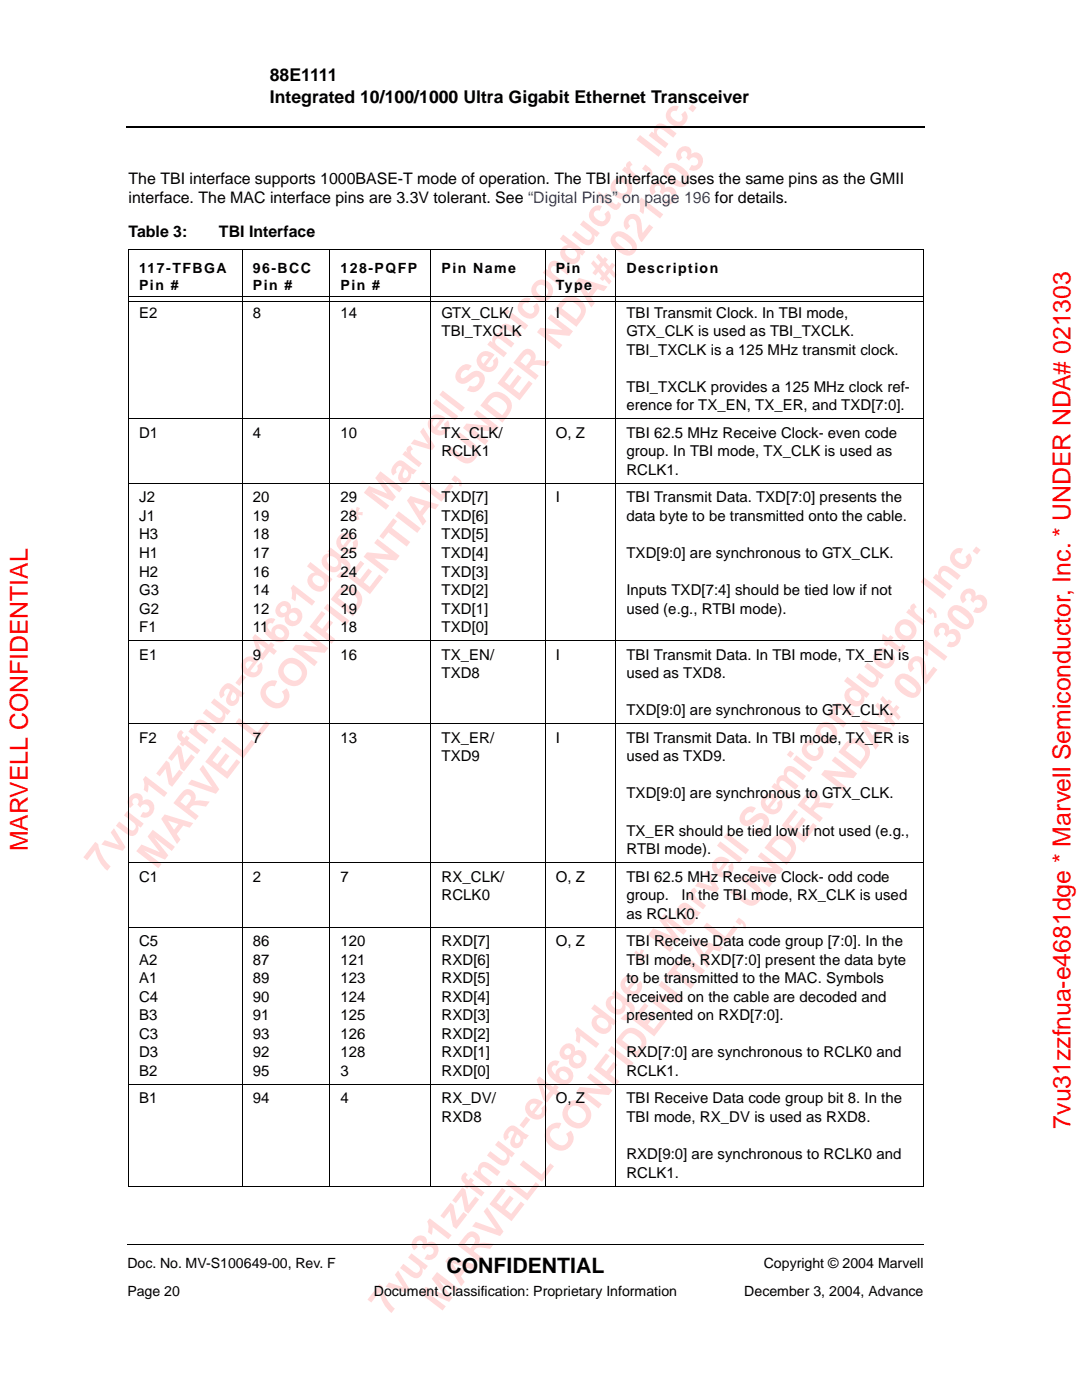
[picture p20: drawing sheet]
<svg xmlns="http://www.w3.org/2000/svg" width="216mm" height="279mm" viewBox="0 0 216 279" stroke-linecap="round" stroke-linejoin="round" font-family="sans-serif">
<defs><g id="words">
<g font-size="7.8" fill="#ffdada">
<text x="31.3" y="173.7" transform="rotate(-52 31.3 173.7)">MARVELL CONFIDENTIAL, UNDER NDA# 021303</text>
<text x="20.8" y="174.6" transform="rotate(-52 20.8 174.6)">7vu31zzfnua-e4681dge * Marvell Semiconductor, Inc.</text>
<text x="77.5" y="262.8" transform="rotate(-52 77.5 262.8)">7vu31zzfnua-e4681dge * Marvell Semiconductor, Inc.</text>
<text x="87.9" y="262" transform="rotate(-52 87.9 262)">MARVELL CONFIDENTIAL, UNDER NDA# 021303</text>
</g>
<g font-size="4.9" fill="#f00">
<text x="5.5" y="169.9" transform="rotate(-90 5.5 169.9)">MARVELL CONFIDENTIAL</text>
<text x="213.5" y="225.2" transform="rotate(-90 213.5 225.2)">7vu31zzfnua-e4681dge * Marvell Semiconductor, Inc. * UNDER NDA# 021303</text>
</g>
<text font-size="4.2" x="89" y="254">CONFIDENTIAL</text>
<g font-size="3.5">
<text x="53.8" y="16.3">88E1111</text>
<text x="53.8" y="20.5">Integrated 10/100/1000 Ultra Gigabit Ethernet Transceiver</text>
</g>
<g font-size="3.2">
<text x="25.6" y="36.7">The TBI interface supports 1000BASE-T mode of operation. The TBI interface uses the same pins as the GMII</text>
<text x="25.6" y="40.6">interface. The MAC interface pins are 3.3V tolerant. See “Digital Pins” on page 196 for details.</text>
<text x="25.6" y="47.3">Table 3:</text>
<text x="43.7" y="47.3">TBI Interface</text>
</g>
<g font-size="3">
<text x="27.7" y="63.4">E2</text>
<text x="50.4" y="63.4">8</text>
<text x="67.9" y="63.4">14</text>
<text x="88" y="63.4">GTX_CLK/</text>
<text x="110.8" y="63.4">I</text>
<text x="124.9" y="63.4">TBI Transmit Clock. In TBI mode,</text>
<text x="88.1" y="67.1">TBI_TXCLK</text>
<text x="124.9" y="67.1">GTX_CLK is used as TBI_TXCLK.</text>
<text x="124.9" y="70.8">TBI_TXCLK is a 125 MHz transmit clock.</text>
<text x="124.9" y="78.2">TBI_TXCLK provides a 125 MHz clock ref-</text>
<text x="124.9" y="81.9">erence for TX_EN, TX_ER, and TXD[7:0].</text>
<text x="27.7" y="87.4">D1</text>
<text x="50.4" y="87.4">4</text>
<text x="67.9" y="87.4">10</text>
<text x="88.1" y="87.4">TX_CLK/</text>
<text x="110.8" y="87.4">O, Z</text>
<text x="124.9" y="87.4">TBI 62.5 MHz Receive Clock- even code</text>
<text x="88.1" y="91.1">RCLK1</text>
<text x="124.9" y="91.1">group. In TBI mode, TX_CLK is used as</text>
<text x="124.9" y="94.8">RCLK1.</text>
<text x="27.7" y="100.2">J2</text>
<text x="50.4" y="100.2">20</text>
<text x="67.9" y="100.2">29</text>
<text x="88.1" y="100.2">TXD[7]</text>
<text x="110.8" y="100.2">I</text>
<text x="124.9" y="100.2">TBI Transmit Data. TXD[7:0] presents the</text>
<text x="27.7" y="103.9">J1</text>
<text x="27.7" y="107.7">H3</text>
<text x="50.4" y="103.9">19</text>
<text x="50.4" y="107.7">18</text>
<text x="67.9" y="103.9">28</text>
<text x="67.9" y="107.7">26</text>
<text x="88.1" y="103.9">TXD[6]</text>
<text x="88.1" y="107.7">TXD[5]</text>
<text x="124.9" y="103.9">data byte to be transmitted onto the cable.</text>
<text x="27.7" y="111.4">H1</text>
<text x="50.4" y="111.4">17</text>
<text x="67.9" y="111.4">25</text>
<text x="88.1" y="111.4">TXD[4]</text>
<text x="124.9" y="111.4">TXD[9:0] are synchronous to GTX_CLK.</text>
<text x="27.7" y="115.1">H2</text>
<text x="27.7" y="118.8">G3</text>
<text x="50.4" y="115.1">16</text>
<text x="50.4" y="118.8">14</text>
<text x="67.9" y="115.1">24</text>
<text x="67.9" y="118.8">20</text>
<text x="88.1" y="115.1">TXD[3]</text>
<text x="88.1" y="118.8">TXD[2]</text>
<text x="124.9" y="118.8">Inputs TXD[7:4] should be tied low if not</text>
<text x="27.7" y="122.5">G2</text>
<text x="50.4" y="122.5">12</text>
<text x="67.9" y="122.5">19</text>
<text x="88.1" y="122.5">TXD[1]</text>
<text x="124.9" y="122.5">used (e.g., RTBI mode).</text>
<text x="27.7" y="126.2">F1</text>
<text x="27.7" y="131.7">E1</text>
<text x="50.4" y="131.7">9</text>
<text x="50.4" y="126.2">11</text>
<text x="67.9" y="131.7">16</text>
<text x="67.9" y="126.2">18</text>
<text x="88.1" y="131.7">TX_EN/</text>
<text x="88.1" y="126.2">TXD[0]</text>
<text x="110.8" y="131.7">I</text>
<text x="124.9" y="131.7">TBI Transmit Data. In TBI mode, TX_EN is</text>
<text x="88.1" y="135.4">TXD8</text>
<text x="124.9" y="135.4">used as TXD8.</text>
<text x="124.9" y="142.8">TXD[9:0] are synchronous to GTX_CLK.</text>
<text x="27.7" y="148.2">F2</text>
<text x="50.4" y="148.2">7</text>
<text x="67.9" y="148.2">13</text>
<text x="88.1" y="148.2">TX_ER/</text>
<text x="110.8" y="148.2">I</text>
<text x="124.9" y="148.2">TBI Transmit Data. In TBI mode, TX_ER is</text>
<text x="88.1" y="151.9">TXD9</text>
<text x="124.9" y="151.9">used as TXD9.</text>
<text x="124.9" y="159.3">TXD[9:0] are synchronous to GTX_CLK.</text>
<text x="124.9" y="166.7">TX_ER should be tied low if not used (e.g.,</text>
<text x="124.9" y="170.5">RTBI mode).</text>
<text x="27.7" y="175.9">C1</text>
<text x="50.4" y="175.9">2</text>
<text x="67.9" y="175.9">7</text>
<text x="88" y="175.9">RX_CLK/</text>
<text x="88.1" y="179.6">RCLK0</text>
<text x="110.8" y="175.9">O, Z</text>
<text x="124.9" y="175.9">TBI 62.5 MHz Receive Clock- odd code</text>
<text x="124.9" y="179.6">group.</text>
<text x="135.9" y="179.6">In the TBI mode, RX_CLK is used</text>
<text x="124.9" y="183.3">as RCLK0.</text>
<text x="27.7" y="188.8">C5</text>
<text x="50.4" y="188.8">86</text>
<text x="67.9" y="188.8">120</text>
<text x="88.1" y="188.8">RXD[7]</text>
<text x="110.8" y="188.8">O, Z</text>
<text x="124.9" y="188.8">TBI Receive Data code group [7:0]. In the</text>
<text x="27.7" y="192.5">A2</text>
<text x="27.7" y="196.2">A1</text>
<text x="50.4" y="192.5">87</text>
<text x="50.4" y="196.2">89</text>
<text x="67.9" y="192.5">121</text>
<text x="67.9" y="196.2">123</text>
<text x="88.1" y="192.5">RXD[6]</text>
<text x="88.1" y="196.2">RXD[5]</text>
<text x="124.9" y="192.5">TBI mode, RXD[7:0] present the data byte</text>
<text x="124.9" y="196.2">to be transmitted to the MAC. Symbols</text>
<text x="27.7" y="199.9">C4</text>
<text x="27.7" y="203.6">B3</text>
<text x="50.4" y="199.9">90</text>
<text x="50.4" y="203.6">91</text>
<text x="67.9" y="199.9">124</text>
<text x="67.9" y="203.6">125</text>
<text x="88.1" y="199.9">RXD[4]</text>
<text x="88.1" y="203.6">RXD[3]</text>
<text x="124.9" y="199.9">received on the cable are decoded and</text>
<text x="124.9" y="203.6">presented on RXD[7:0].</text>
<text x="27.7" y="207.3">C3</text>
<text x="50.4" y="207.3">93</text>
<text x="67.9" y="207.3">126</text>
<text x="88.1" y="207.3">RXD[2]</text>
<text x="27.7" y="211">D3</text>
<text x="27.7" y="214.7">B2</text>
<text x="50.4" y="211">92</text>
<text x="50.4" y="214.7">95</text>
<text x="67.9" y="211">128</text>
<text x="67.9" y="214.7">3</text>
<text x="88.1" y="211">RXD[1]</text>
<text x="88.1" y="214.7">RXD[0]</text>
<text x="124.9" y="211">RXD[7:0] are synchronous to RCLK0 and</text>
<text x="124.9" y="214.7">RCLK1.</text>
<text x="27.7" y="220.2">B1</text>
<text x="50.4" y="220.2">94</text>
<text x="67.9" y="220.2">4</text>
<text x="88.1" y="220.2">RX_DV/</text>
<text x="110.8" y="220.2">O, Z</text>
<text x="124.9" y="220.2">TBI Receive Data code group bit 8. In the</text>
<text x="88.1" y="223.9">RXD8</text>
<text x="124.9" y="223.9">TBI mode, RX_DV is used as RXD8.</text>
<text x="124.9" y="231.3">RXD[9:0] are synchronous to RCLK0 and</text>
<text x="124.9" y="235">RCLK1.</text>
</g>
<g font-size="2.8">
<text x="27.7" y="54.4">117-TFBGA</text>
<text x="27.7" y="58">Pin #</text>
<text x="50.4" y="54.4">96-BCC</text>
<text x="50.4" y="58">Pin #</text>
<text x="67.9" y="54.4">128-PQFP</text>
<text x="67.9" y="58">Pin #</text>
<text x="88.1" y="54.4">Pin Name</text>
<text x="110.8" y="58">Type</text>
<text x="110.8" y="54.4">Pin</text>
<text x="124.9" y="54.4">Description</text>
<text x="25.4" y="253.1">Doc. No. MV-S100649-00, Rev. F</text>
<text x="152.3" y="253.1">Copyright © 2004 Marvell</text>
<text x="25.4" y="258.7">Page 20</text>
<text x="74.5" y="258.7">Document Classification: Proprietary Information</text>
<text x="148.4" y="258.7">December 3, 2004, Advance</text>
</g>
</g></defs>
<path d="M25.2 25.2h.2v.4h-.2z" fill="#000"/>
<path d="M25.4 25.4h159" fill="none" stroke="#000" stroke-width=".36"/>
<path d="M25.4 248.4h158.7" fill="none" stroke="#000" stroke-width=".2"/>
<path d="M23.2 6.8h28.5v17.9h-28.5z" fill="#fff"/>
<g fill="none" stroke="#000" stroke-width=".2">
<path d="M25.7 59.2h158.5M48.3 49.7v187.1M65.8 49.7v187.1M85.9 49.7v187.1M108.7 49.7v187.1M122.8 49.7v187.1M184.2 49.8v186.8M184.2 49.7l-158.6 .1v186.8M25.7 60.1h158.5M25.6 83.6h158.6M25.6 96.5h158.6M25.6 127.9h158.6"/>
<path d="M25.6 144.5h158.6M25.6 172.2h158.6M25.6 185h158.6M25.6 216.5h158.6M25.6 236.7h158.6"/>
</g>
<use href="#words"/>
</svg>
